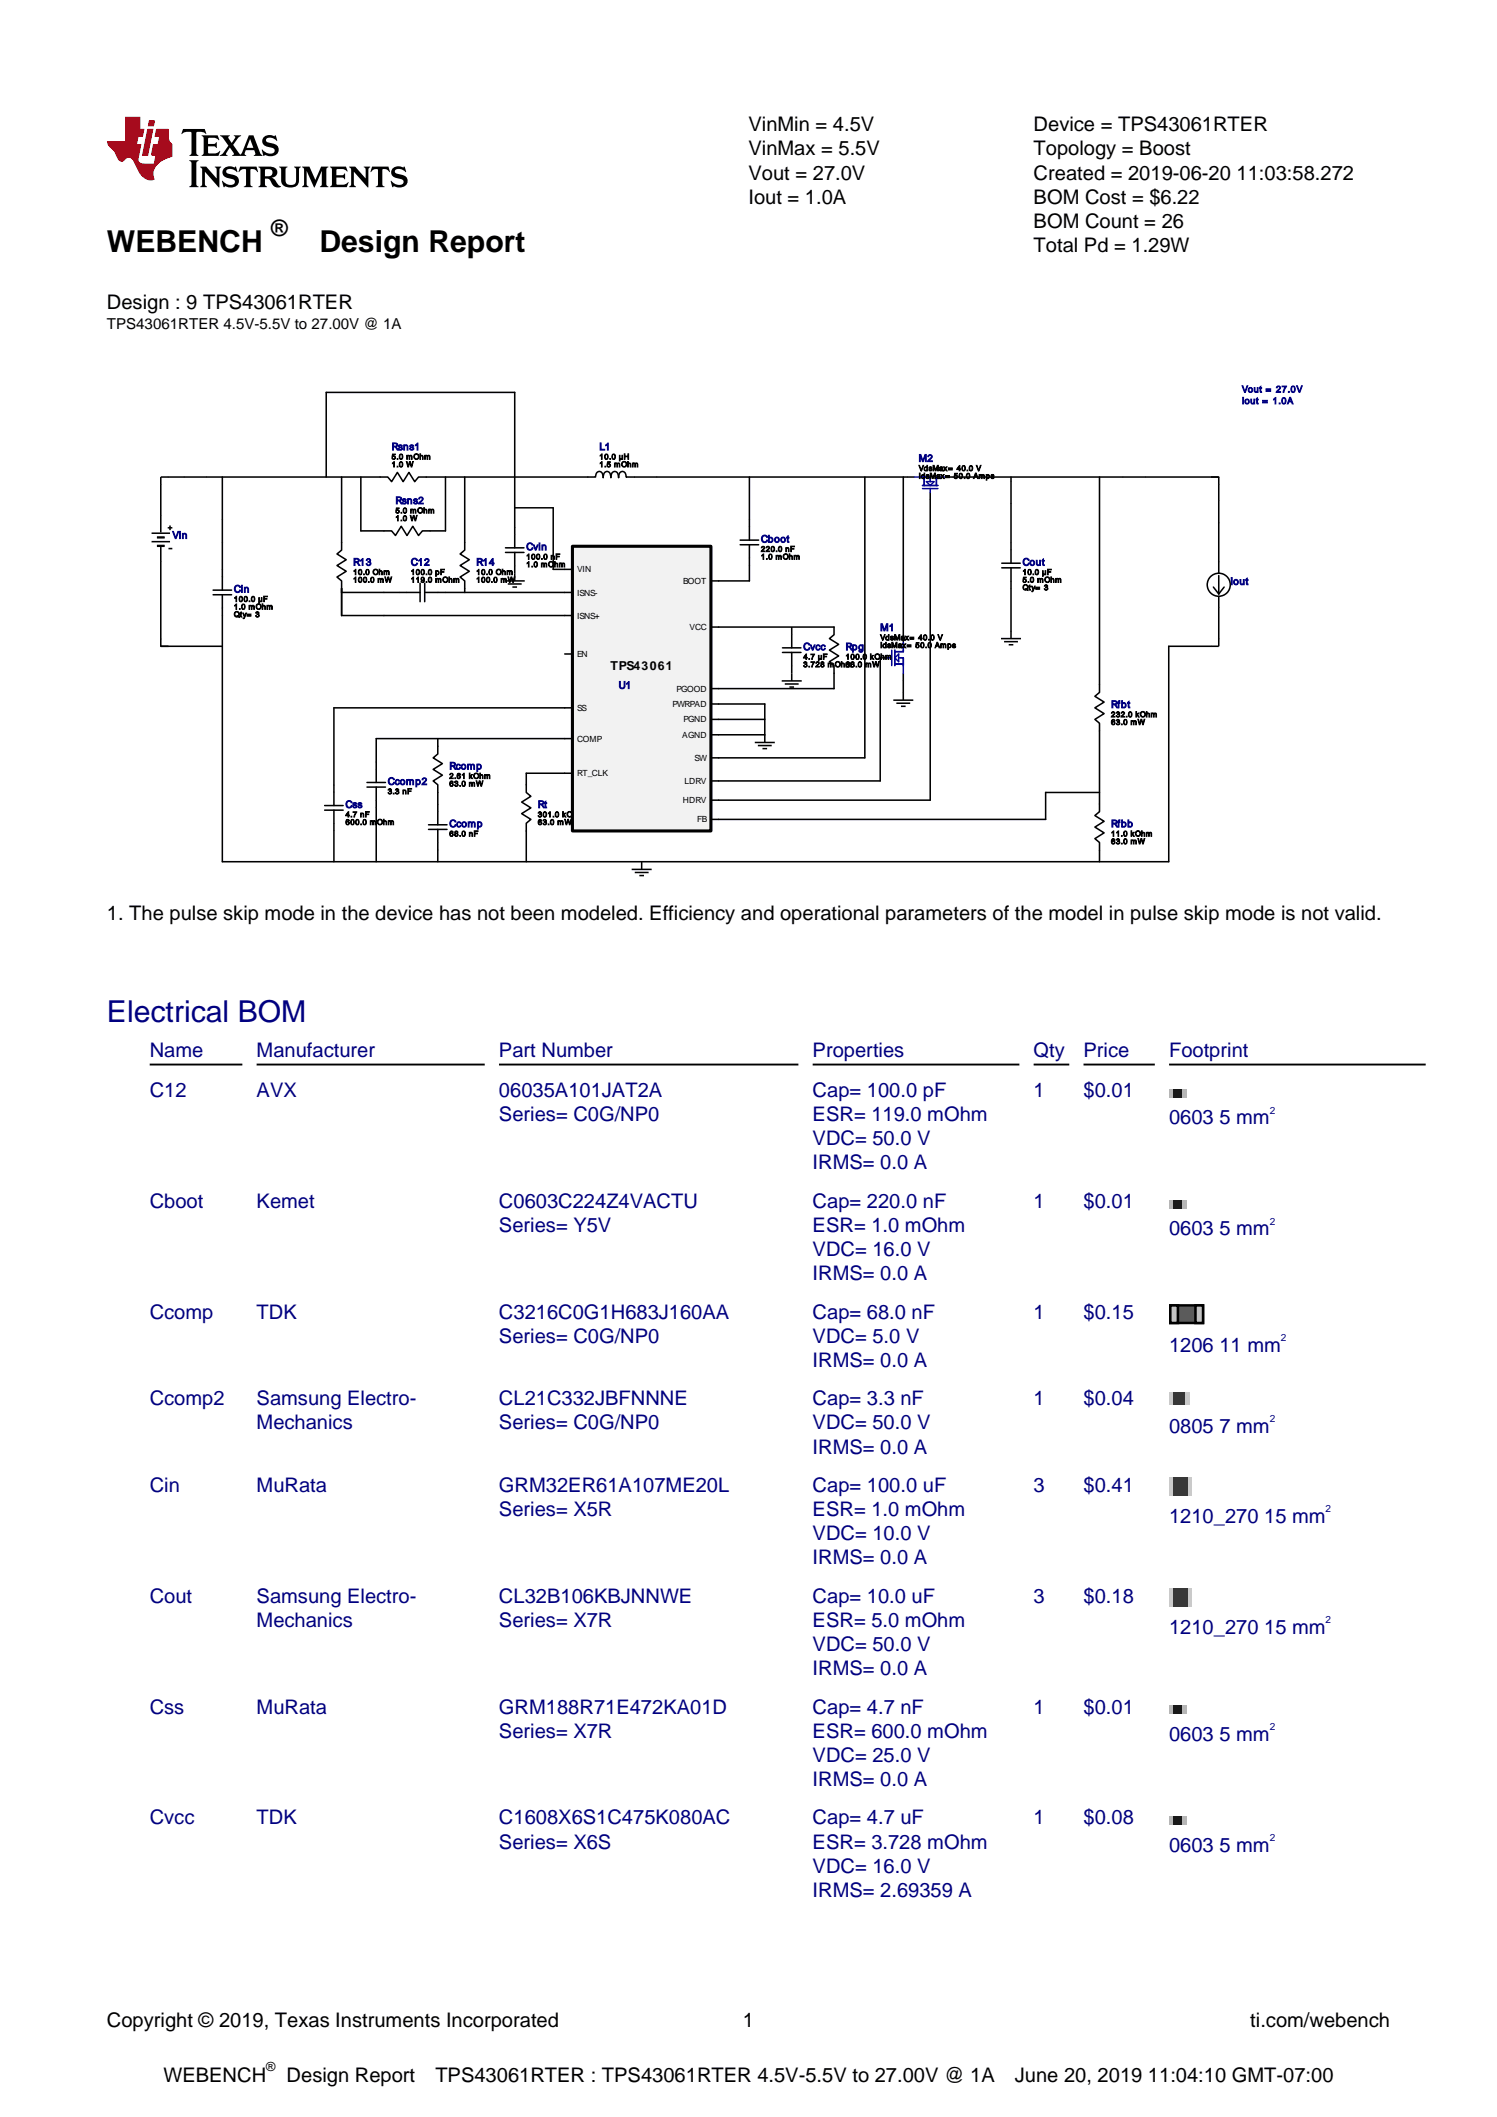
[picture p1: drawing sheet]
<svg xmlns="http://www.w3.org/2000/svg" width="210mm" height="297mm" viewBox="0 0 210 297" stroke-linecap="round" stroke-linejoin="round" font-family="sans-serif">
<defs><g id="words">
<g font-size="4.2">
<text x="15" y="35.3">WEBENCH</text>
<text x="44.8" y="35.3">Design Report</text>
</g>
<text font-size="4.2" fill="#000080" x="15" y="143.4">Electrical BOM</text>
<text font-size="3.2" x="38" y="33">®</text>
<g font-size="2.8">
<text x="105" y="18.4">VinMin = 4.5V</text>
<text x="105" y="21.8">VinMax = 5.5V</text>
<text x="145" y="18.4">Device = TPS43061RTER</text>
<text x="145" y="21.8">Topology = Boost</text>
<text x="105" y="25.2">Vout = 27.0V</text>
<text x="105" y="28.6">Iout = 1.0A</text>
<text x="145" y="25.2">Created = 2019-06-20 11:03:58.272</text>
<text x="145" y="28.6">BOM Cost = $6.22</text>
<text x="145" y="32">BOM Count = 26</text>
<text x="145" y="35.3">Total Pd = 1.29W</text>
<text x="15" y="43.4">Design : 9 TPS43061RTER</text>
<text x="15" y="129">1. The pulse skip mode in the device has not been modeled. Efficiency and operational parameters of the model in pulse skip mode is not valid.</text>
<text x="15" y="284.4">Copyright © 2019, Texas Instruments Incorporated</text>
<text x="104.2" y="284.4">1</text>
<text x="175.4" y="284.4">ti.com/webench</text>
<text x="22.9" y="292">WEBENCH</text>
<text x="40.2" y="292">Design Report</text>
<text x="61.1" y="292">TPS43061RTER : TPS43061RTER 4.5V-5.5V to 27.00V @ 1A</text>
<text x="142.4" y="292">June 20, 2019 11:04:10 GMT-07:00</text>
</g>
<g font-size="2.8" fill="#000080">
<text x="21" y="148.2">Name</text>
<text x="36" y="148.2">Manufacturer</text>
<text x="70" y="148.2">Part Number</text>
<text x="114" y="148.2">Properties</text>
<text x="145" y="148.2">Qty</text>
<text x="152" y="148.2">Price</text>
<text x="164" y="148.2">Footprint</text>
<text x="21" y="153.9">C12</text>
<text x="36" y="153.9">AVX</text>
<text x="70" y="153.9">06035A101JAT2A</text>
<text x="114" y="153.9">Cap= 100.0 pF</text>
<text x="145" y="153.9">1</text>
<text x="152" y="153.9">$0.01</text>
<text x="70" y="157.3">Series= C0G/NP0</text>
<text x="114" y="157.3">ESR= 119.0 mOhm</text>
<text x="114" y="160.7">VDC= 50.0 V</text>
<text x="164" y="157.7">0603 5 mm</text>
<text x="114" y="164.1">IRMS= 0.0 A</text>
<text x="21" y="169.4">Cboot</text>
<text x="36" y="169.4">Kemet</text>
<text x="70" y="169.4">C0603C224Z4VACTU</text>
<text x="70" y="172.8">Series= Y5V</text>
<text x="114" y="169.4">Cap= 220.0 nF</text>
<text x="114" y="172.8">ESR= 1.0 mOhm</text>
<text x="145" y="169.4">1</text>
<text x="152" y="169.4">$0.01</text>
<text x="164" y="173.3">0603 5 mm</text>
<text x="114" y="176.2">VDC= 16.0 V</text>
<text x="114" y="179.6">IRMS= 0.0 A</text>
<text x="21" y="185">Ccomp</text>
<text x="36" y="185">TDK</text>
<text x="70" y="185">C3216C0G1H683J160AA</text>
<text x="114" y="185">Cap= 68.0 nF</text>
<text x="145" y="185">1</text>
<text x="152" y="185">$0.15</text>
<text x="70" y="188.4">Series= C0G/NP0</text>
<text x="114" y="188.4">VDC= 5.0 V</text>
<text x="114" y="191.8">IRMS= 0.0 A</text>
<text x="164" y="189.6">1206 11 mm</text>
<text x="21" y="197.1">Ccomp2</text>
<text x="36" y="197.1">Samsung Electro-</text>
<text x="70" y="197.1">CL21C332JBFNNNE</text>
<text x="114" y="197.1">Cap= 3.3 nF</text>
<text x="145" y="197.1">1</text>
<text x="152" y="197.1">$0.04</text>
<text x="36" y="200.5">Mechanics</text>
<text x="70" y="200.5">Series= C0G/NP0</text>
<text x="114" y="200.5">VDC= 50.0 V</text>
<text x="114" y="203.9">IRMS= 0.0 A</text>
<text x="164" y="201">0805 7 mm</text>
<text x="21" y="209.3">Cin</text>
<text x="36" y="209.3">MuRata</text>
<text x="70" y="209.3">GRM32ER61A107ME20L</text>
<text x="114" y="209.3">Cap= 100.0 uF</text>
<text x="145" y="209.3">3</text>
<text x="152" y="209.3">$0.41</text>
<text x="70" y="212.7">Series= X5R</text>
<text x="114" y="212.7">ESR= 1.0 mOhm</text>
<text x="164" y="213.6">1210_270 15 mm</text>
<text x="114" y="216.1">VDC= 10.0 V</text>
<text x="114" y="219.5">IRMS= 0.0 A</text>
<text x="21" y="224.9">Cout</text>
<text x="36" y="224.9">Samsung Electro-</text>
<text x="70" y="224.9">CL32B106KBJNNWE</text>
<text x="114" y="224.9">Cap= 10.0 uF</text>
<text x="145" y="224.9">3</text>
<text x="152" y="224.9">$0.18</text>
<text x="36" y="228.2">Mechanics</text>
<text x="70" y="228.2">Series= X7R</text>
<text x="114" y="228.2">ESR= 5.0 mOhm</text>
<text x="114" y="231.6">VDC= 50.0 V</text>
<text x="164" y="229.2">1210_270 15 mm</text>
<text x="114" y="235">IRMS= 0.0 A</text>
<text x="21" y="240.4">Css</text>
<text x="36" y="240.4">MuRata</text>
<text x="70" y="240.4">GRM188R71E472KA01D</text>
<text x="70" y="243.8">Series= X7R</text>
<text x="114" y="240.4">Cap= 4.7 nF</text>
<text x="114" y="243.8">ESR= 600.0 mOhm</text>
<text x="145" y="240.4">1</text>
<text x="152" y="240.4">$0.01</text>
<text x="164" y="244.2">0603 5 mm</text>
<text x="114" y="247.2">VDC= 25.0 V</text>
<text x="114" y="250.6">IRMS= 0.0 A</text>
<text x="21" y="255.9">Cvcc</text>
<text x="36" y="255.9">TDK</text>
<text x="70" y="255.9">C1608X6S1C475K080AC</text>
<text x="114" y="255.9">Cap= 4.7 uF</text>
<text x="145" y="255.9">1</text>
<text x="152" y="255.9">$0.08</text>
<text x="70" y="259.3">Series= X6S</text>
<text x="114" y="259.3">ESR= 3.728 mOhm</text>
<text x="114" y="262.7">VDC= 16.0 V</text>
<text x="164" y="259.8">0603 5 mm</text>
<text x="114" y="266.1">IRMS= 2.69359 A</text>
</g>
<text font-size="2.1" x="15" y="46.2">TPS43061RTER 4.5V-5.5V to 27.00V @ 1A</text>
<text font-size="1.8" x="37.3" y="290.6">®</text>
<text font-size="1.7" x="85.6" y="94">TPS43061</text>
<g font-size="1.4" fill="#000080">
<text x="54.9" y="63.1">Rsns1</text>
<text x="84.1" y="63.1">L1</text>
<text x="128.9" y="64.8">M2</text>
<text x="55.5" y="70.7">Rsns2</text>
<text x="24.2" y="75.6">Vin</text>
<text x="73.8" y="77.2">Cvin</text>
<text x="106.7" y="76.1">Cboot</text>
<text x="32.8" y="83.1">Cin</text>
<text x="49.5" y="79.3">R13</text>
<text x="57.6" y="79.3">C12</text>
<text x="66.8" y="79.3">R14</text>
<text x="143.4" y="79.3">Cout</text>
<text x="172.6" y="82">Iout</text>
<text x="123.5" y="88.5">M1</text>
<text x="112.7" y="91.2">Cvcc</text>
<text x="118.6" y="91.2">Rpg</text>
<text x="86.8" y="96.6">U1</text>
<text x="155.9" y="99.3">Rfbt</text>
<text x="63" y="107.9">Rcomp</text>
<text x="48.5" y="113.3">Css</text>
<text x="54.4" y="110.1">Ccomp2</text>
<text x="75.4" y="113.3">Rt</text>
<text x="63" y="116">Ccomp</text>
<text x="155.9" y="116">Rfbb</text>
<text x="178.1" y="156.3">2</text>
<text x="178.1" y="171.8">2</text>
<text x="179.7" y="188.2">2</text>
<text x="178.1" y="199.5">2</text>
<text x="186" y="212.2">2</text>
<text x="186" y="227.7">2</text>
<text x="178.1" y="242.8">2</text>
<text x="178.1" y="258.3">2</text>
</g>
<g font-size="1.3" fill="#000080">
<text x="174.2" y="55.1">Vout = 27.0V</text>
<text x="174.2" y="56.7">Iout = 1.0A</text>
</g>
<g font-size="1.2">
<text x="80.9" y="83.5">ISNS-</text>
<text x="80.9" y="80.3">VIN</text>
<text x="95.8" y="81.9">BOOT</text>
<text x="80.9" y="86.8">ISNS+</text>
<text x="96.7" y="88.4">VCC</text>
<text x="80.9" y="92.2">EN</text>
<text x="80.9" y="99.7">SS</text>
<text x="94.4" y="99.2">PWRPAD</text>
<text x="94.9" y="97">PGOOD</text>
<text x="95.9" y="101.4">PGND</text>
<text x="80.9" y="104.1">COMP</text>
<text x="95.7" y="103.5">AGND</text>
<text x="97.4" y="106.8">SW</text>
<text x="80.9" y="108.9">RT_CLK</text>
<text x="95.8" y="112.7">HDRV</text>
<text x="96" y="110">LDRV</text>
<text x="97.8" y="115.4">FB</text>
</g>
<g font-size="1.1">
<text x="54.9" y="64.4">5.0 mOhm</text>
<text x="54.9" y="65.5">1.0 W</text>
<text x="84.1" y="64.4">10.0 µH</text>
<text x="84.1" y="65.5">1.5 mOhm</text>
<text x="55.5" y="72">5.0 mOhm</text>
<text x="128.9" y="66.1">VdsMax= 40.0 V</text>
<text x="128.9" y="67.1">IdsMax= 50.0 Amps</text>
<text x="55.5" y="73.1">1.0 W</text>
<text x="106.7" y="77.4">220.0 nF</text>
<text x="49.5" y="80.6">10.0 Ohm</text>
<text x="49.5" y="81.7">100.0 mW</text>
<text x="57.6" y="80.6">100.0 pF</text>
<text x="57.6" y="81.7">119.0 mOhm</text>
<text x="66.8" y="80.6">10.0 Ohm</text>
<text x="66.8" y="81.7">100.0 mW</text>
<text x="73.8" y="78.5">100.0 nF</text>
<text x="73.8" y="79.6">1.0 mOhm</text>
<text x="106.7" y="78.5">1.0 mOhm</text>
<text x="143.4" y="80.6">10.0 µF</text>
<text x="143.4" y="81.7">5.0 mOhm</text>
<text x="143.4" y="82.8">Qty= 3</text>
<text x="32.8" y="84.4">100.0 µF</text>
<text x="32.8" y="85.5">1.0 mOhm</text>
<text x="32.8" y="86.6">Qty= 3</text>
<text x="123.5" y="89.8">VdsMax= 40.0 V</text>
<text x="112.7" y="92.5">4.7 µF</text>
<text x="112.7" y="93.6">3.728 mOhm</text>
<text x="118.6" y="92.5">100.0 kOhm</text>
<text x="118.6" y="93.6">63.0 mW</text>
<text x="123.5" y="90.9">IdsMax= 50.0 Amps</text>
<text x="155.9" y="100.6">232.0 kOhm</text>
<text x="155.9" y="101.7">63.0 mW</text>
<text x="54.4" y="111.4">3.3 nF</text>
<text x="63" y="109.2">2.61 kOhm</text>
<text x="63" y="110.3">63.0 mW</text>
<text x="48.5" y="114.6">4.7 nF</text>
<text x="48.5" y="115.7">600.0 mOhm</text>
<text x="63" y="117.3">68.0 nF</text>
<text x="75.4" y="114.6">301.0 kOhm</text>
<text x="75.4" y="115.7">63.0 mW</text>
<text x="155.9" y="117.3">11.0 kOhm</text>
<text x="155.9" y="118.4">63.0 mW</text>
</g>
</g></defs>
<path d="M55.2 23.5a.81 .81 0 0 0-.3 .9 .81 .81 0 0 0 .8 .6l.7 .2 .2 .3a.65 .65 0 0 1-1 .4l-.7-.6-.1 .1 .2 .9h.2l.1-.2a1.41 1.41 0 0 0 1.8-.4 .87 .87 0 0 0-.8-1.2l-.7-.2-.2-.2a.57 .57 0 0 1 .8-.4l.7 .5 .1-.1-.2-.7-.2 .1a1.29 1.29 0 0 0-1.4 0zM52.2 23.4l-.2 .7v.1a.78 .78 0 0 1 1-.5v2.1v.2l-.3 .2v.1h1.2v-.1l-.2-.2-.1-.2 .1-2.1a.83 .83 0 0 1 .9 .5l.1-.1-.2-.7zM49 23.4l.3 .4v2l-.1 .2-.2 .3h.9l-.2-.3-.1-.2 .1-1.7 1.9 2.2h.1v-2.5l.2-.4h-.9l.3 .2v1.4l-1.5-1.6zM46.3 23.4l.2 .2 .1 .2v2l-.1 .2-.2 .3h2.3l.3-.7-.1-.1a1.45 1.45 0 0 1-1.6 .4v-1h.9l.3 .2v-.8l-.3 .3h-.9v-.7v-.1l.2-.1a1.25 1.25 0 0 1 1.3 .4l.1-.1-.3-.6zM42.4 23.4l.2 .2 .1 .2v2l-.1 .2-.2 .3h.9l-.3-.3v-.2v-1.8l1.1 2.3 1-2.3v1.8v.2l-.2 .3h1.2l-.3-.3v-.2v-2v-.2l.3-.2h-1.1l-.8 1.8-.8-1.8zM39.2 23.4l.2 .2v.2v1.5a1.24 1.24 0 0 0 1.7 1 .9 .9 0 0 0 .8-1l.1-1.7 .2-.2h-1l.3 .2v.2v1.5a.76 .76 0 0 1-.6 .7 .76 .76 0 0 1-.8-.4v-1.8v-.2l.2-.2zM37.2 23.8a1.01 1.01 0 0 1 1 .1 .52 .52 0 0 1 0 .6 .52 .52 0 0 1-.5 .2h-.5zM36.3 23.4l.2 .2v.2v2v.2l-.2 .3h1.2l-.3-.3v-.9a.71 .71 0 0 1 .9 .6 .83 .83 0 0 0 1.3 .4 1.13 1.13 0 0 1-.7-.7l-.6-.5a.76 .76 0 0 0 .8-.7 .76 .76 0 0 0-.8-.8zM33.7 23.4l-.2 .7v.1a.78 .78 0 0 1 1-.5v2.1v.2l-.3 .2v.1h1.2v-.1l-.2-.2-.1-.2 .1-2.1a.83 .83 0 0 1 .9 .5l.1-.1-.2-.7zM31.5 23.5a.81 .81 0 0 0-.3 .9 .81 .81 0 0 0 .8 .6l.8 .2 .2 .3a.65 .65 0 0 1-1 .4l-.8-.6-.1 .1 .3 .9h.1l.1-.2a1.41 1.41 0 0 0 1.9-.4 .87 .87 0 0 0-.9-1.2l-.7-.2-.2-.2a.57 .57 0 0 1 .9-.4l.6 .5 .1-.1-.2-.7-.2 .1a1.29 1.29 0 0 0-1.4 0zM28.1 23.4l.3 .4v2l-.1 .2-.2 .3h.9l-.2-.3-.1-.2 .1-1.7 1.9 2.2h.1v-2.5l.2-.4h-.9l.3 .2v1.4l-1.5-1.6zM26.6 22.5l.2 .2 .1 .3v2.8l-.1 .2-.2 .2v.1h1.3l-.3-.3-.1-.2v-2.8l.1-.3 .3-.2zM37.1 19.2a.81 .81 0 0 0-.3 .9 .81 .81 0 0 0 .8 .5l.7 .2 .2 .3a.64 .64 0 0 1-.9 .4l-.8-.5h-.1l.2 .9h.2l.1-.2a1.4 1.4 0 0 0 1.8-.4 .87 .87 0 0 0-.8-1.2l-.7-.2-.2-.2a.57 .57 0 0 1 .8-.4l.7 .5 .1-.1-.2-.7-.2 .1a1.28 1.28 0 0 0-1.4 .1zM35.1 19.5l.4 1.2h-.9zM30.9 19l.4 .4 .7 1-.6 1-.6 .4v.1h1.1l-.2-.3 .5-.9 .6 .9-.2 .3h1.9l-.2-.3 .2-.5h1.2l.1 .5-.2 .3h1.2l-.3-.5-1-2.4h-.6l-.9 2.3-.3 .4-1-1.4 .6-.9 .5-.3v-.1h-1l.2 .2-.5 .9-.5-.8 .2-.3zM28.3 19l.2 .2 .1 .3v1.9l-.1 .2-.2 .3h2.3l.3-.7-.1-.1a1.45 1.45 0 0 1-1.6 .4v-1l.9 .1 .3 .2v-.8l-.3 .2h-.9v-.7v-.1l.2-.1a1.25 1.25 0 0 1 1.3 .4l.1-.1-.3-.6zM25.7 18.1l-.3 .7h.1a1.15 1.15 0 0 1 1.3-.3l.1 2.9-.1 .2-.2 .3h1.2l-.2-.3-.1-.2v-2.7l.1-.2h.2a1.06 1.06 0 0 1 1.1 .3h.1l-.3-.7z" fill="#000"/>
<path d="M20.9 16.9l-.2 .8h.9l.2-.8zM20.7 18.1l-.8 3.8h.9l.7-3.8zM17.6 16.4v3.4h-2.6a2.07 2.07 0 0 0 .9 1.4l.4 .6a1.11 1.11 0 0 0 .8 .9l.3-.1a.73 .73 0 0 1 .6-.4 .73 .73 0 0 1 .7 .4l.2 .4a3.4 3.4 0 0 0 1.8 2.2 1.3 1.3 0 0 0 1 0 1.84 1.84 0 0 1 .8-2.4l.8-.5 .9-.3v-1.8a1.13 1.13 0 0 1-.5-1v-1.1h-1.8l-.2 1.1h.6l-.2 1h-.6l-.3 1.2a.38 .38 0 0 0 .2 .5h.4l-.2 1.1a4 4 0 0 1-2-.2 1.19 1.19 0 0 1-.1-1l.3-1.6h-.6l.2-1h.6l.3-1.1h-.6v-1.7z" fill="#f00000"/>
<g fill="none" stroke="#000" stroke-width=".22">
<path d="M22.6 66.9h1M25.8 66.9h3.2M31.2 72.9v3.2M31.2 79.9v2.9M47.9 76.1v1.1l-.6 .5 1.3 .8-1.3 .8 1.3 .8-1.3 .9 .6 .5v1.1M53.3 66.9h1.1l.5 .7 .8-1.3 .9 1.3 .8-1.3 .8 1.3 .5-.7h1.1M53.9 74.5h1l.6 .6 .8-1.3 .8 1.3 .8-1.3 .8 1.3 .6-.6h1M65.2 76.1v1.1l-.7 .5 1.3 .8-1.3 .8 1.3 .8-1.3 .9 .7 .5v1.1M70.9 76.9h2.6M70.9 77.5h2.6M72.2 73.9v3M72.2 77.5v4"/>
<path d="M87.9 66.9l-.1-.1a.53 .53 0 0 0-.5-.7 .53 .53 0 0 0-.5 .7v.2v-.1a.58 .58 0 0 0-.8-.7l-.2 .4-.1 .4v-.1a.58 .58 0 0 0-.8-.7l-.2 .4-.1 .4v-.1a.58 .58 0 0 0-.7-.7l-.2 .1-.2 .6h-1M87.9 66.9h4.3M103.8 75.8h2.6M103.8 76.4h2.6M105.1 72.9v2.9M105.1 76.4v2.9M127.3 66.9h1M130.5 69.1v1.1M132.7 66.9h1M140.5 79h2.6M140.5 79.7h2.6M141.8 67.5v3.2"/>
<path d="M141.8 76.1v2.9M141.8 79.7v2.9M157.5 66.9h3.2M169.9 66.9h1.1M22.6 90.7h1M29.9 82.8h2.6M29.9 83.4h2.6M31.2 83.4v3M56 83.1h2.9M58.9 81.8v2.6M59.6 83.1h2.9M59.6 81.8v2.6"/>
<path d="M70.8 81.5h2.8M71.2 81.9h2M71.9 82.4h.6M109.7 95.5h2.8M109.8 90.9h2.6M109.8 91.5h2.6M110.1 96h1.9M110.7 96.4h.7M111.1 88v2.9M111.1 91.5v4M117 88v1.1l-.6 .5 1.2 .8-1.2 .8 1.2 .8-1.2 .8 .6 .6v1M123.5 92.3h1.1"/>
<path d="M125.3 98.2h2.8M125.7 98.7h2M126.4 99.1h.6M126.7 97.1v1.1M126.7 89.1v1M126.7 94.4v1.1M140.4 89.6h2.8M140.9 90h1.9M141.5 90.5h.6M141.8 88.5v1.1M154.2 96.1v1l-.6 .6 1.3 .8-1.3 .8 1.3 .8-1.3 .8 .6 .6v1M169.9 90.7h1.1"/>
<path d="M45.5 113h2.6M45.5 113.7h2.6M46.8 110.1v2.9M46.8 113.7v2.9M51.5 109.8h2.6M51.5 110.4h2.6M52.8 106.9v2.9M52.8 110.4v2.9M60.1 115.7h2.6M60.1 116.4h2.6M61.4 104.7v1.1l-.6 .5 1.3 .8-1.3 .8 1.3 .8-1.3 .9 .6 .5v1.1M61.4 112.8v2.9"/>
<path d="M61.4 116.4v2.9M73.8 110.1v1.1l.7 .5-1.3 .8 1.3 .8-1.3 .8 1.3 .9-.7 .5v1.1M105.9 104.2h2.8M106.3 104.6h2M107 105h.6M107.3 103.1v1.1M154.2 112.8v1.1l-.6 .5 1.3 .8-1.3 .8 1.3 .8-1.3 .9 .6 .5v1.1M88.6 122h2.8M89 122.4h2M89.7 122.8h.6M90 120.9v1.1"/>
</g>
<g fill="none" stroke="#00f" stroke-width=".22">
<path d="M128.3 66.9h2.2v.7M129.4 68.1h2.2M129.4 68.5h2.2M129.6 66.9v1.2M130 67.6h1l-.5 .5zM130.5 68.5v.6M132.7 66.9h-1.3v1.2M124.6 92.3h.5M125.1 91.2v2.2M125.5 91.2v2.2M125.5 93.2h1.2M125.5 92.3l.6-.6v1.1z"/>
<path d="M126.1 92.3h.6v2.1M126.7 90.1v1.3h-1.2"/>
</g>
<path d="M80.3 76.6h19.4v40h-19.4z" fill="#f2f2f2"/>
<path d="M80.3 76.6h19.4v40h-19.4z" fill="none" stroke="#000" stroke-width=".43"/>
<g fill="none" stroke="#000" stroke-width=".22">
<path d="M21.3 74.8h2.6M21.3 76h2.6M22 75.3h1.1M22 75.5h1.1M22 76.6h1.1M22 76.5h1.1M22.6 76.7v14h8.6M22.6 66.9v7.8M23.5 74h.7M23.6 66.9h2.2M23.6 77h.6M23.9 73.7v.7"/>
<path d="M29 66.9h24.3M31.2 66.9v6M31.2 76.1v3.8M45.8 66.9v-11.8h26.4v18.8M47.9 66.9v9.2M50.6 66.9v7.6h3.3M59.8 66.9h22.7M62.5 66.9v7.6h-2.2M65.2 66.9v9.2M72.2 71.2h5.4v8.7h2.7M92.2 66.9h35.1M105.1 79.3v2.2h-5.4"/>
<path d="M105.1 66.9v6M121.3 66.9v39.4h-21.6M126.7 66.9v22.2M130.5 70.2v42.1h-30.8M133.7 66.9h23.8M141.8 66.9v.6M141.8 70.7v5.4M154.2 66.9v29.2M160.7 66.9h10.3v13.5M31.2 86.4v34.5h132.8v-30.2h5.9M47.9 83.1h8.1M47.9 82.6v3.8h32.4"/>
<path d="M65.2 82.6v.5M79.2 91.7h1.1M80.3 99.3h-33.5v10.8M80.3 83.1h-17.8M99.7 88h17.3M99.7 98.8h7.6v4.3h-7.6M117 94.4v2.2h-17.3M123.5 92.3v17.3h-23.8M126.7 95.5v1.6M141.8 82.6v5.9M170.2 82.4l.8 .9M171 80.4a1.62 1.62 0 0 0-1.7 1.6 1.62 1.62 0 0 0 1.7 1.7"/>
<path d="M171 80.4a1.62 1.62 0 0 1 1.6 1.6 1.62 1.62 0 0 1-1.6 1.7M171 80.7v2.6M171 83.7v7M171.7 82.4l-.7 .9M46.8 116.6v4.3M52.8 113.3v7.6M61.4 103.6v1.1M61.4 111.2v1.6M61.4 119.3v1.6M73.8 116.6v4.3M80.3 108.5h-6.5v1.6M80.3 103.6h-27.5v3.3"/>
<path d="M99.7 100.9h7.6M154.2 111.2h-7.5v3.8h-47M154.2 102.5v10.3M154.2 119.3v1.6"/>
</g>
<path d="M16 149.3h3" fill="none" stroke="#fff" stroke-width=".26"/>
<path d="M21 149.3h13M36 149.3h32M70 149.3h42M114 149.3h29M145 149.3h5M152 149.3h10M164 149.3h36" fill="none" stroke="#000" stroke-width=".26"/>
<path d="M164 152.8h2.4v1.2h-2.4z" fill="#b3b3b3"/>
<path d="M164.6 152.8h1.2v1.2h-1.2z" fill="#1a1a1a"/>
<path d="M164 168.3h2.4v1.2h-2.4z" fill="#b3b3b3"/>
<path d="M164.6 168.3h1.2v1.2h-1.2z" fill="#1a1a1a"/>
<path d="M164.2 183.1h4.6v2.5h-4.6z" fill="#5b5b5b"/>
<path d="M164.2 183.1h4.6v2.5h-4.6z" fill="none" stroke="#000" stroke-width=".35"/>
<path d="M164.2 183.1h1v2.5h-1z" fill="#c6c6c6"/>
<path d="M164.2 183.1h1v2.5h-1z" fill="none" stroke="#000" stroke-width=".35"/>
<path d="M167.7 183.1h1.1v2.5h-1.1z" fill="#c6c6c6"/>
<path d="M167.7 183.1h1.1v2.5h-1.1z" fill="none" stroke="#000" stroke-width=".35"/>
<path d="M164 195.4h2.8v1.7h-2.8z" fill="#cbcbcb"/>
<path d="M164.6 195.4h1.6v1.7h-1.6z" fill="#363636"/>
<path d="M164 207.3h3.2v2.5h-3.2z" fill="#cbcbcb"/>
<path d="M164.6 207.3h2v2.5h-2z" fill="#363636"/>
<path d="M164 222.8h3.2v2.6h-3.2z" fill="#cbcbcb"/>
<path d="M164.6 222.8h2v2.6h-2z" fill="#363636"/>
<path d="M164 239.3h2.4v1.2h-2.4z" fill="#b3b3b3"/>
<path d="M164.6 239.3h1.2v1.2h-1.2z" fill="#1a1a1a"/>
<path d="M164 254.8h2.4v1.2h-2.4z" fill="#b3b3b3"/>
<path d="M164.6 254.8h1.2v1.2h-1.2z" fill="#1a1a1a"/>
<use href="#words"/>
</svg>
